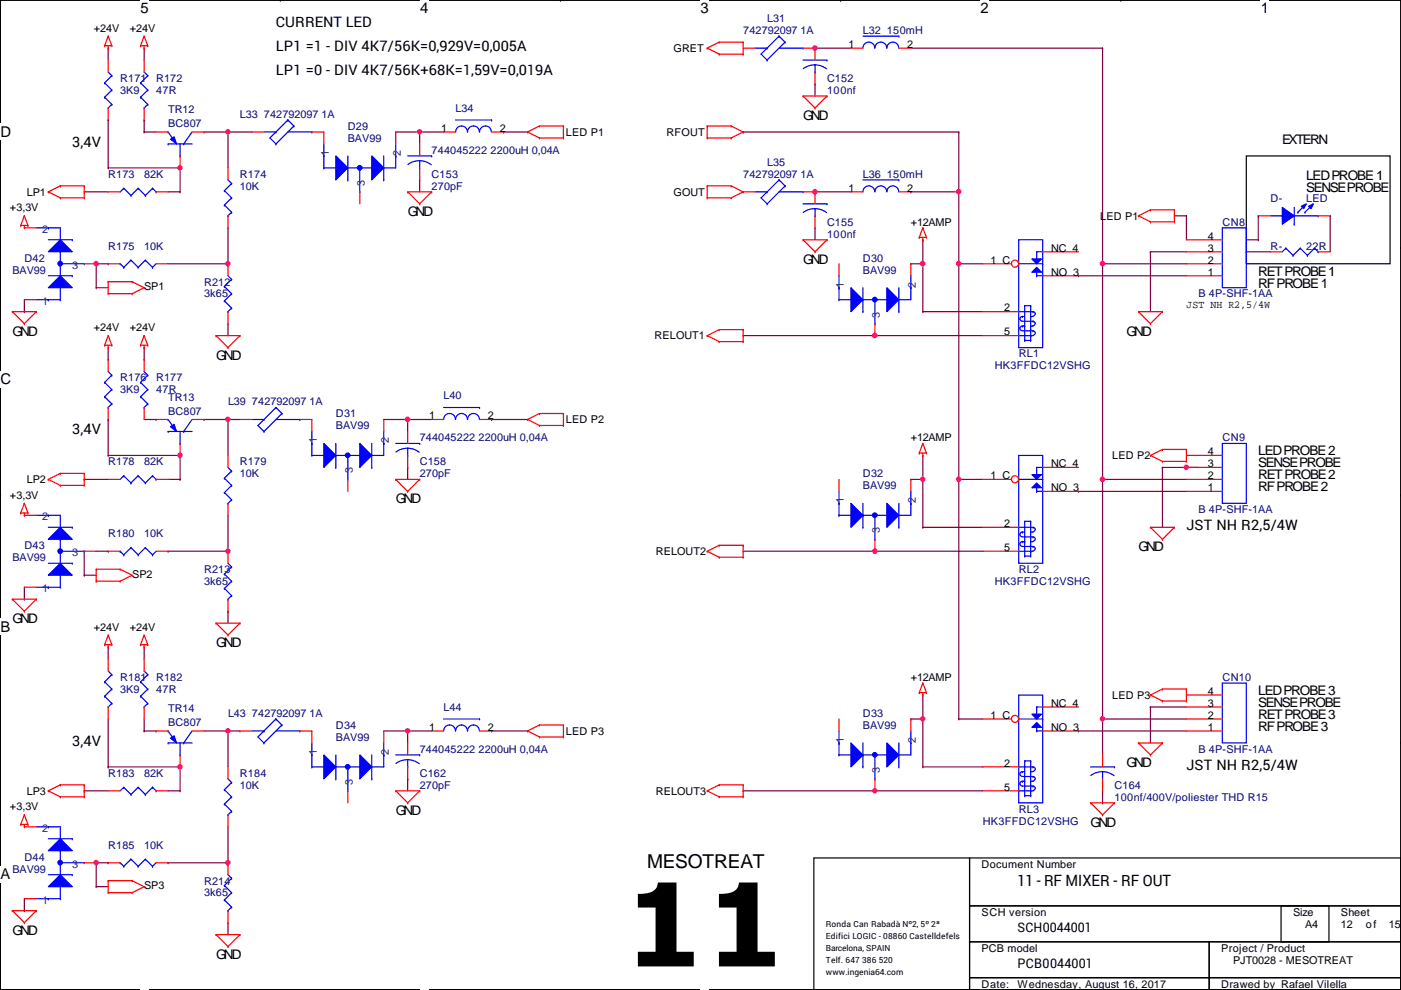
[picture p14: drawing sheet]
<svg xmlns="http://www.w3.org/2000/svg" width="297mm" height="210mm" viewBox="0 0 297 210" stroke-linecap="round" stroke-linejoin="round" font-family="sans-serif">
<defs><g id="words">
<text font-size="24.4" x="132.1" y="204.9">11</text>
<text font-size="4.1" x="137.2" y="184">MESOTREAT</text>
<text font-size="3.3" x="215.7" y="187.9">11 - RF MIXER - RF OUT</text>
<g font-size="3.1">
<text x="29.8" y="2.8">5</text>
<text x="89.1" y="2.8">4</text>
<text x="148.5" y="2.8">3</text>
<text x="207.9" y="2.8">2</text>
<text x="267.3" y="2.8">1</text>
<text x=".1" y="29">D</text>
<text x=".1" y="81.5">C</text>
<text x=".1" y="133.9">B</text>
<text x=".1" y="186.4">A</text>
</g>
<g font-size="3">
<text x="58.5" y="5.8">CURRENT LED</text>
<text x="58.5" y="10.8">LP1 =1 - DIV 4K7/56K=0,929V=0,005A</text>
<text x="58.5" y="15.9">LP1 =0 - DIV 4K7/56K+68K=1,59V=0,019A</text>
<text x="15.3" y="31.2">3,4V</text>
<text x="15.3" y="92.1">3,4V</text>
<text x="251.5" y="112.4">JST NH R2,5/4W</text>
<text x="15.3" y="158.2">3,4V</text>
<text x="251.5" y="163.2">JST NH R2,5/4W</text>
</g>
<g font-size="2.8">
<text x="170.3" y="25.4">GND</text>
<text x="271.9" y="30.5">EXTERN</text>
<text x="276.9" y="40.7">SENSE PROBE</text>
<text x="276.9" y="38.1">LED PROBE 1</text>
<text x="86.4" y="45.8">GND</text>
<text x="170.3" y="55.9">GND</text>
<text x="266.8" y="58.5">RET PROBE 1</text>
<text x="266.8" y="61">RF PROBE 1</text>
<text x="2.6" y="71.2">GND</text>
<text x="238.8" y="71.2">GND</text>
<text x="45.8" y="76.2">GND</text>
<text x="266.8" y="99.1">SENSE PROBE</text>
<text x="266.8" y="101.6">RET PROBE 2</text>
<text x="266.8" y="96.6">LED PROBE 2</text>
<text x="83.9" y="106.7">GND</text>
<text x="266.8" y="104.2">RF PROBE 2</text>
<text x="241.4" y="116.9">GND</text>
<text x="2.6" y="132.1">GND</text>
<text x="45.8" y="137.2">GND</text>
<text x="266.8" y="149.9">SENSE PROBE</text>
<text x="266.8" y="147.4">LED PROBE 3</text>
<text x="266.8" y="155">RF PROBE 3</text>
<text x="266.8" y="152.4">RET PROBE 3</text>
<text x="238.8" y="162.6">GND</text>
<text x="83.9" y="172.8">GND</text>
<text x="231.2" y="175.3">GND</text>
<text x="215.7" y="197.5">SCH0044001</text>
<text x="2.6" y="198.2">GND</text>
<text x="45.8" y="203.2">GND</text>
<text x="215.7" y="205.1">PCB0044001</text>
</g>
<g font-size="2.3" fill="#000080">
<text x="162.6" y="4.7">L31</text>
<text x="157.6" y="7.2">742792097 1A</text>
<text x="183" y="7.2">L32 150mH</text>
<text x="25.5" y="17.4">R171</text>
<text x="33.1" y="17.4">R172</text>
<text x="175.3" y="17.4">C152</text>
<text x="25.5" y="19.9">3K9</text>
<text x="33.1" y="19.9">47R</text>
<text x="35.6" y="24">TR12</text>
<text x="96.6" y="23.7">L34</text>
<text x="175.3" y="19.9">100nf</text>
<text x="35.6" y="27">BC807</text>
<text x="50.9" y="25">L33 742792097 1A</text>
<text x="73.7" y="27.5">D29</text>
<text x="73.7" y="30.1">BAV99</text>
<text x="91.5" y="32.6">744045222 2200uH 0,04A</text>
<text x="162.6" y="35.1">L35</text>
<text x="22.9" y="37.7">R173</text>
<text x="30.6" y="37.7">82K</text>
<text x="50.9" y="37.7">R174</text>
<text x="50.9" y="40.2">10K</text>
<text x="91.5" y="37.7">C153</text>
<text x="91.5" y="40.2">270pF</text>
<text x="157.6" y="37.7">742792097 1A</text>
<text x="183" y="37.7">L36 150mH</text>
<text x="175.3" y="47.8">C155</text>
<text x="259.2" y="47.8">CN8</text>
<text x="269.4" y="42.8">D-</text>
<text x="276.9" y="42.8">LED</text>
<text x="22.9" y="52.9">R175</text>
<text x="30.6" y="52.9">10K</text>
<text x="175.3" y="50.4">100nf</text>
<text x="269.4" y="52.9">R-</text>
<text x="276.9" y="52.9">22R</text>
<text x="2.6" y="58">BAV99</text>
<text x="5.2" y="55.5">D42</text>
<text x="183" y="55.5">D30</text>
<text x="183" y="58">BAV99</text>
<text x="43.3" y="60.5">R212</text>
<text x="43.3" y="63.1">3k65</text>
<text x="254.1" y="63.1">B 4P-SHF-1AA</text>
<text x="216" y="75.8">RL1</text>
<text x="25.5" y="80.9">R176</text>
<text x="25.5" y="83.4">3K9</text>
<text x="33.1" y="80.9">R177</text>
<text x="33.1" y="83.4">47R</text>
<text x="210.9" y="78.3">HK3FFDC12VSHG</text>
<text x="35.6" y="84.9">TR13</text>
<text x="35.6" y="88">BC807</text>
<text x="48.3" y="85.9">L39 742792097 1A</text>
<text x="71.2" y="88.5">D31</text>
<text x="94.1" y="84.7">L40</text>
<text x="71.2" y="91">BAV99</text>
<text x="89" y="93.6">744045222 2200uH 0,04A</text>
<text x="259.2" y="93.6">CN9</text>
<text x="22.9" y="98.6">R178</text>
<text x="30.6" y="98.6">82K</text>
<text x="50.9" y="98.6">R179</text>
<text x="50.9" y="101.2">10K</text>
<text x="89" y="98.6">C158</text>
<text x="89" y="101.2">270pF</text>
<text x="183" y="101.2">D32</text>
<text x="183" y="103.7">BAV99</text>
<text x="22.9" y="113.9">R180</text>
<text x="30.6" y="113.9">10K</text>
<text x="254.1" y="108.8">B 4P-SHF-1AA</text>
<text x="2.6" y="119">BAV99</text>
<text x="5.2" y="116.4">D43</text>
<text x="43.3" y="121.5">R213</text>
<text x="43.3" y="124">3k65</text>
<text x="210.9" y="124">HK3FFDC12VSHG</text>
<text x="216" y="121.5">RL2</text>
<text x="25.5" y="144.4">R181</text>
<text x="25.5" y="146.9">3K9</text>
<text x="33.1" y="144.4">R182</text>
<text x="33.1" y="146.9">47R</text>
<text x="259.2" y="144.4">CN10</text>
<text x="35.6" y="151">TR14</text>
<text x="35.6" y="154">BC807</text>
<text x="48.3" y="152">L43 742792097 1A</text>
<text x="71.2" y="154.5">D34</text>
<text x="94.1" y="150.7">L44</text>
<text x="183" y="152">D33</text>
<text x="183" y="154.5">BAV99</text>
<text x="71.2" y="157.1">BAV99</text>
<text x="89" y="159.6">744045222 2200uH 0,04A</text>
<text x="254.1" y="159.6">B 4P-SHF-1AA</text>
<text x="22.9" y="164.7">R183</text>
<text x="30.6" y="164.7">82K</text>
<text x="50.9" y="164.7">R184</text>
<text x="50.9" y="167.2">10K</text>
<text x="89" y="164.7">C162</text>
<text x="89" y="167.2">270pF</text>
<text x="236.3" y="167.2">C164</text>
<text x="216" y="172.3">RL3</text>
<text x="236.3" y="169.8">100nf/400V/poliester THD R15</text>
<text x="22.9" y="179.9">R185</text>
<text x="30.6" y="179.9">10K</text>
<text x="208.4" y="174.8">HK3FFDC12VSHG</text>
<text x="2.6" y="185">BAV99</text>
<text x="5.2" y="182.5">D44</text>
<text x="43.3" y="187.5">R214</text>
<text x="43.3" y="190.1">3k65</text>
</g>
<g font-size="2.3">
<text x="19.9" y="6.7">+24V</text>
<text x="27.5" y="6.7">+24V</text>
<text x="142.8" y="11">GRET</text>
<text x="179.9" y="10.2">1</text>
<text x="192.4" y="10.2">2</text>
<text x="93.6" y="27.9">1</text>
<text x="106" y="27.9">2</text>
<text x="120" y="28.8">LED P1</text>
<text x="141.3" y="28.8">RFOUT</text>
<text x="5.7" y="41.5">LP1</text>
<text x="142.8" y="41.5">GOUT</text>
<text x="179.9" y="40.6">1</text>
<text x="192.4" y="40.6">2</text>
<text x="2.1" y="44.8">+3,3V</text>
<text x="193.1" y="47.8">+12AMP</text>
<text x="233.3" y="46.6">LED P1</text>
<text x="222.8" y="53.3">NC 4</text>
<text x="256.1" y="53.3">3</text>
<text x="256.1" y="50.8">4</text>
<text x="210" y="55.9">1 C</text>
<text x="222.8" y="58.4">NO 3</text>
<text x="256.1" y="58.4">1</text>
<text x="256.1" y="55.9">2</text>
<text x="30.6" y="61.6">SP1</text>
<text x="251.5" y="65.4">JST NH R2,5/4W</text>
<text x="19.9" y="70.2">+24V</text>
<text x="27.5" y="70.2">+24V</text>
<text x="138.8" y="72">RELOUT1</text>
<text x="212.9" y="66">2</text>
<text x="212.9" y="71.1">5</text>
<text x="91" y="88.9">1</text>
<text x="103.5" y="88.9">2</text>
<text x="120" y="89.7">LED P2</text>
<text x="193.1" y="93.6">+12AMP</text>
<text x="210" y="101.6">1 C</text>
<text x="222.8" y="99.1">NC 4</text>
<text x="235.8" y="97.4">LED P2</text>
<text x="256.1" y="101.6">2</text>
<text x="256.1" y="99.1">3</text>
<text x="256.1" y="96.5">4</text>
<text x="2.1" y="105.7">+3,3V</text>
<text x="5.7" y="102.4">LP2</text>
<text x="222.8" y="104.1">NO 3</text>
<text x="256.1" y="104.1">1</text>
<text x="212.9" y="111.8">2</text>
<text x="139" y="117.7">RELOUT2</text>
<text x="212.9" y="116.8">5</text>
<text x="28" y="122.5">SP2</text>
<text x="19.9" y="133.7">+24V</text>
<text x="27.5" y="133.7">+24V</text>
<text x="193.1" y="144.4">+12AMP</text>
<text x="222.8" y="149.9">NC 4</text>
<text x="235.8" y="148.2">LED P3</text>
<text x="256.1" y="149.9">3</text>
<text x="256.1" y="147.3">4</text>
<text x="91" y="154.9">1</text>
<text x="103.5" y="154.9">2</text>
<text x="120" y="155.8">LED P3</text>
<text x="210" y="152.4">1 C</text>
<text x="222.8" y="154.9">NO 3</text>
<text x="256.1" y="154.9">1</text>
<text x="256.1" y="152.4">2</text>
<text x="212.9" y="162.6">2</text>
<text x="212.9" y="167.6">5</text>
<text x="2.1" y="171.8">+3,3V</text>
<text x="5.7" y="168.5">LP3</text>
<text x="139" y="168.5">RELOUT3</text>
<text x="208.1" y="184">Document Number</text>
<text x="30.6" y="188.6">SP3</text>
<text x="208.1" y="194.1">SCH version</text>
<text x="274.1" y="194.1">Size</text>
<text x="276.7" y="196.7">A4</text>
<text x="284.3" y="194.1">Sheet</text>
<text x="284.3" y="196.7">12</text>
<text x="289.6" y="196.7">of</text>
<text x="294.5" y="196.7">15</text>
<text x="208.1" y="201.8">PCB model</text>
<text x="258.9" y="201.8">Project / Product</text>
<text x="208.1" y="209.4">Date:</text>
<text x="215.7" y="209.4">Wednesday, August 16, 2017</text>
<text x="258.9" y="209.4">Drawed by Rafael Vilella</text>
<text x="261.4" y="204.3">PJT0028 - MESOTREAT</text>
</g>
<g font-size="2.3" fill="#004080">
<text x="69.7" y="33.1" transform="rotate(-90 69.7 33.1)">1</text>
<text x="85" y="33.1" transform="rotate(-90 85 33.1)">2</text>
<text x="77.3" y="39.4" transform="rotate(-90 77.3 39.4)">3</text>
<text x="9" y="49.4">2</text>
<text x="15.3" y="57">3</text>
<text x="9" y="64.6">1</text>
<text x="178.9" y="61" transform="rotate(-90 178.9 61)">1</text>
<text x="194.2" y="61" transform="rotate(-90 194.2 61)">2</text>
<text x="186.6" y="67.4" transform="rotate(-90 186.6 67.4)">3</text>
<text x="67.2" y="94" transform="rotate(-90 67.2 94)">1</text>
<text x="82.4" y="94" transform="rotate(-90 82.4 94)">2</text>
<text x="74.8" y="100.4" transform="rotate(-90 74.8 100.4)">3</text>
<text x="178.9" y="106.7" transform="rotate(-90 178.9 106.7)">1</text>
<text x="194.2" y="106.7" transform="rotate(-90 194.2 106.7)">2</text>
<text x="9" y="110.3">2</text>
<text x="186.6" y="113.1" transform="rotate(-90 186.6 113.1)">3</text>
<text x="15.3" y="117.9">3</text>
<text x="9" y="125.6">1</text>
<text x="67.2" y="160.1" transform="rotate(-90 67.2 160.1)">1</text>
<text x="82.4" y="160.1" transform="rotate(-90 82.4 160.1)">2</text>
<text x="178.9" y="157.5" transform="rotate(-90 178.9 157.5)">1</text>
<text x="194.2" y="157.5" transform="rotate(-90 194.2 157.5)">2</text>
<text x="74.8" y="166.4" transform="rotate(-90 74.8 166.4)">3</text>
<text x="186.6" y="163.9" transform="rotate(-90 186.6 163.9)">3</text>
<text x="9" y="176.4">2</text>
<text x="15.3" y="184">3</text>
<text x="9" y="191.6">1</text>
</g>
<g font-size="1.8">
<text x="175.1" y="196.5">Ronda Can Rabadà Nº2, 5º 2ª</text>
<text x="175.1" y="199">Edifici LOGIC - 08860 Castelldefels</text>
<text x="175.1" y="201.5">Barcelona, SPAIN</text>
<text x="175.1" y="206.6">www.ingenia64.com</text>
<text x="175.1" y="204.1">Telf. 647 386 520</text>
</g>
</g></defs>
<path d="M.1 0h296.9v209.8h-296.9z" fill="none" stroke="#000" stroke-width=".25"/>
<g fill="#fff">
<path d="M29.8 0h1.7v3.5h-1.7z"/>
<path d="M29.8 209.8l1.7 .1z"/>
</g>
<path d="M59.4 0h.1M59.4 209.8h.1" fill="none" stroke="#000" stroke-width=".25"/>
<g fill="#fff">
<path d="M89.1 0h1.7v3.5h-1.7z"/>
<path d="M89.1 209.8l1.7 .1z"/>
</g>
<path d="M118.8 0h.1M118.8 209.8h.1" fill="none" stroke="#000" stroke-width=".25"/>
<g fill="#fff">
<path d="M148.5 0h1.7v3.5h-1.7z"/>
<path d="M148.5 209.8l1.7 .1z"/>
</g>
<path d="M178.2 0h.1M178.2 209.8h.1" fill="none" stroke="#000" stroke-width=".25"/>
<g fill="#fff">
<path d="M207.9 0h1.7v3.5h-1.7z"/>
<path d="M207.9 209.8l1.7 .1z"/>
</g>
<path d="M237.6 0h.1M237.6 209.8h.1" fill="none" stroke="#000" stroke-width=".25"/>
<g fill="#fff">
<path d="M267.3 0h1.7v3.5h-1.7z"/>
<path d="M267.3 209.8l1.7 .1z"/>
<path d="M.1 26.2h2.2v3.5h-2.2z"/>
<path d="M297 26.2l.1 3.5z"/>
<path d="M.1 78.7h2.2v3.5h-2.2z"/>
<path d="M297 78.7l.1 3.5z"/>
</g>
<path d="M.1 52.5h.1M297 52.5h.1" fill="none" stroke="#000" stroke-width=".25"/>
<g fill="#fff">
<path d="M.1 131.1h2.1v3.5h-2.1z"/>
<path d="M297 131.1l.1 3.5z"/>
</g>
<path d="M.1 104.9h.1M297 104.9h.1" fill="none" stroke="#000" stroke-width=".25"/>
<path d="M.1 104.9h.1M297 104.9h.1" fill="none" stroke="#000" stroke-width=".21"/>
<g fill="#fff">
<path d="M.1 183.6h2.1v3.5h-2.1z"/>
<path d="M297 183.6l.1 3.5z"/>
</g>
<path d="M264.2 33.1h30.5v22.8h-30.5zM.1 157.4h.1M297 157.4h.1M172.5 181.9h33.1v27.9h-33.1zM205.6 181.9h91.4v10.2h-91.4zM205.6 192.1h91.4v7.6h-91.4zM205.6 199.7h50.8v7.6h-50.8zM256.4 199.7h40.6v7.6h-40.6zM271.6 192.1h10.2v7.6h-10.2zM205.6 207.3h50.8v2.5h-50.8zM256.4 207.3h40.6v2.5h-40.6z" fill="none" stroke="#000" stroke-width=".25"/>
<g fill="none" stroke="#800040" stroke-width=".25">
<path d="M22.9 10.2h.1M22.9 10.2v2.5M30.6 10.2h.1M30.6 10.2v2.5M172.8 17.8h.1M172.8 10.2h.1M172.8 17.8v2.6M172.8 10.2h7.6M193.1 10.2h40.7M233.8 10.2h.1M233.8 10.2v149.9M22.9 35.6h.1"/>
<path d="M22.9 25.4h.1M22.9 25.4v10.2M22.9 35.6h15.3M30.6 25.4h.1M30.6 28h.1M30.6 28h2.5M30.6 25.4v2.6M38.2 35.6h.1M38.2 35.6v5.1M43.3 28h.1M43.3 28h10.1M48.3 28h.1"/>
<path d="M48.3 28v7.6M83.9 28h.1M83.9 28h10.2M89 38.1h.1M89 28h.1M89 28v2.5M89 38.1v2.6M106.8 28h.1M106.8 28h5M157.6 28h.1M157.6 28h45.7M203.3 28h.1"/>
<path d="M203.3 28v124.4M17.9 40.7h.1M17.9 40.7h5M20.4 55.9h.1M20.4 55.9h2.5M20.4 55.9v5.1M22.9 55.9h.1M35.6 55.9h12.7M35.6 40.7h2.6M38.2 40.7h.1M48.3 48.3h.1M48.3 55.9h.1"/>
<path d="M48.3 48.3v7.6M172.8 40.7h.1M172.8 48.3h.1M172.8 40.7h7.6M172.8 48.3v2.5M193.1 40.7h.1M193.1 55.9h.1M193.1 55.9h2.6M193.1 40.7h10.2M195.7 55.9h.1M195.7 50.8h.1M195.7 50.8v15.3"/>
<path d="M203.3 55.9h.1M203.3 40.7h.1M203.3 55.9h5.1M228.7 58.5h.1M228.7 58.5h22.8M233.8 55.9h.1M233.8 55.9h17.7M243.9 53.4h.1M243.9 53.4h7.6M243.9 53.4v12.7M249 45.8h.1M249 45.8h2.5"/>
<path d="M251.5 45.8h.1M251.5 45.8v5M264.2 53.4h.1M264.2 50.8h2.6M264.2 53.4h5.1M266.8 50.8h.1M266.8 45.8h.1M266.8 45.8v5M282 45.8h.1M282 45.8v7.6M5.2 66.1h.1M5.2 63.5v2.6"/>
<path d="M20.4 61h.1M20.4 61h2.5M22.9 76.2h.1M22.9 73.7v2.5M30.6 76.2h.1M30.6 73.7v2.5M48.3 68.6h.1M48.3 68.6v2.6M157.6 71.2h.1M157.6 71.2h50.8M185.5 71.2h.1M195.7 66.1h.1"/>
<path d="M195.7 66.1h12.7M22.9 96.6h.1M22.9 88.9h.1M22.9 88.9v7.7M22.9 96.6h15.3M30.6 88.9h2.5M33.1 88.9h.1M38.2 96.6h.1M38.2 96.6v5M43.3 88.9h.1M43.3 88.9h7.6M48.3 88.9h.1"/>
<path d="M48.3 88.9v7.7M81.4 88.9h10.1M86.4 99.1h.1M86.4 88.9h.1M86.4 88.9v2.6M86.4 99.1v2.5M104.2 88.9h.1M104.2 88.9h7.6M195.7 96.6h.1M195.7 96.6v15.2M246.5 99.1h.1M246.5 99.1v12.7"/>
<path d="M246.5 99.1h7.6M251.5 99.1h.1M17.9 101.6h.1M17.9 116.9h.1M17.9 101.6h5M17.9 116.9v5.1M20.4 116.9h2.5M22.9 116.9h.1M35.6 116.9h.1M35.6 101.6h2.6M35.6 116.9h12.7M38.2 101.6h.1"/>
<path d="M48.3 116.9h.1M48.3 109.3v7.6M157.6 116.9h.1M157.6 116.9h50.8M185.5 116.9h.1M193.1 101.6h.1M193.1 101.6h2.6M195.7 101.6h.1M195.7 111.8h.1M195.7 111.8h12.7M203.3 101.6h.1M203.3 101.6h5.1"/>
<path d="M228.7 104.2h.1M228.7 104.2h22.8M233.8 101.6h.1M233.8 101.6h17.7M5.2 127h.1M5.2 124.5v2.5M17.9 122h.1M17.9 122h2.5M22.9 137.2h.1M22.9 137.2v2.5M30.6 137.2h.1M30.6 137.2v2.5"/>
<path d="M48.3 129.6h.1M48.3 129.6v2.5M22.9 152.4v10.2M30.6 155h.1M30.6 155h2.5M30.6 152.4v2.6M33.1 155h.1M43.3 155h7.6M48.3 155h.1M48.3 155v7.6M50.9 155h.1M81.4 155h10.1"/>
<path d="M86.4 155h.1M86.4 155v2.5M104.2 155h.1M104.2 155h7.6M193.1 152.4h.1M193.1 152.4h2.6M195.7 147.4h.1M195.7 152.4h.1M195.7 147.4v15.2M203.3 152.4h.1M203.3 152.4h5.1M228.7 155h.1"/>
<path d="M228.7 155h22.8M233.8 152.4h.1M233.8 152.4h17.7M243.9 149.9h.1M243.9 149.9v7.6M243.9 149.9h7.6M17.9 167.7h.1M17.9 167.7h5M22.9 162.6h.1M22.9 162.6h15.3M35.6 167.7h2.6M38.2 162.6h.1"/>
<path d="M38.2 167.7h.1M38.2 162.6v5.1M48.3 175.3v7.6M86.4 165.1h.1M86.4 165.1v2.6M157.6 167.7h.1M157.6 167.7h50.8M185.5 167.7h.1M195.7 162.6h.1M195.7 162.6h12.7M233.8 170.2h.1M233.8 167.7v2.5"/>
<path d="M5.2 193.1h.1M5.2 190.5v2.6M20.4 188h.1M20.4 182.9h.1M20.4 182.9h2.5M20.4 182.9v5.1M20.4 188h2.5M22.9 182.9h.1M35.6 182.9h.1M35.6 182.9h12.7M48.3 182.9h.1M48.3 195.6h.1"/>
<path d="M48.3 195.6v2.6"/>
</g>
<g fill="none" stroke="#f00" stroke-width=".25">
<path d="M22.2 9.7h.1M22.2 9.7h1.5M22.9 10.2h.1M22.9 7.7h.1M22.9 9.7v.5M22.9 7.7l-.7 2M22.9 7.7l.8 2M23.7 9.7h.1M29.8 9.7h.1M29.8 9.7h1.5M30.6 10.2h.1M30.6 7.7h.1"/>
<path d="M30.6 9.7v.5M30.6 7.7l-.8 2M30.6 7.7l.7 2M31.3 9.7h.1M149.9 10.2h.1M149.9 10.2l2.6 1.3M152.5 8.9h.1M152.5 11.5h.1M152.5 8.9l-2.6 1.3M152.5 8.9h5.1M152.5 11.5h5.1M157.6 8.9h.1"/>
<path d="M157.6 11.5h.1M157.6 8.9v2.6M12.8 39.4h.1M12.8 39.4h5.1M12.8 39.4l-2.6 1.3M17.9 39.4h.1M17.9 39.4v2.6M111.8 28h.1M111.8 28l2.6 1.3M114.4 26.7h.1M114.4 29.3h.1M114.4 26.7h5.1"/>
<path d="M114.4 29.3h5.1M114.4 26.7l-2.6 1.3M119.5 26.7h.1M119.5 29.3h.1M119.5 26.7v2.6M149.9 26.7h.1M149.9 29.3h.1M149.9 39.4h.1M149.9 26.7h5.1M149.9 26.7v2.6M149.9 39.4v2.6M149.9 29.3h5.1"/>
<path d="M149.9 39.4h5.1M155 26.7h.1M155 29.3h.1M155 39.4h.1M155 26.7l2.6 1.3M155 39.4l2.6 1.3M157.6 28h.1M157.6 28l-2.6 1.3M170.3 20.4h.1M170.3 20.4h5M170.3 20.4l2.5 2.5M172.8 22.9h.1"/>
<path d="M175.3 20.4h.1M175.3 20.4l-2.5 2.5M4.4 47.8h.1M4.4 47.8h1.5M5.2 48.3h.1M5.2 45.8h.1M5.2 47.8v.5M5.2 45.8l-.8 2M5.2 45.8l.7 2M5.9 47.8h.1M10.2 40.7h.1M10.2 40.7l2.6 1.3"/>
<path d="M12.8 42h.1M12.8 42h5.1M17.9 42h.1M22.9 59.7h.1M22.9 59.7v2.6M22.9 59.7h5.1M28 59.7h.1M28 59.7l2.6 1.3M86.4 40.7h.1M86.4 40.7h5.1M86.4 40.7l2.6 2.5M89 43.2h.1"/>
<path d="M91.5 40.7h.1M91.5 40.7l-2.5 2.5M149.9 42h.1M149.9 42h5.1M155 42h.1M157.6 40.7h.1M157.6 40.7l-2.6 1.3M170.3 50.8h.1M170.3 50.8h5M170.3 50.8l2.5 2.6M172.8 53.4h.1M175.3 50.8h.1"/>
<path d="M175.3 50.8l-2.5 2.6M194.9 50.3h.1M194.9 50.3h1.5M195.7 50.8h.1M195.7 48.3h.1M195.7 50.3v.5M195.7 48.3l-.8 2M195.7 48.3l.7 2M196.4 50.3h.1M241.4 45.8h.1M241.4 45.8l2.5 1.2M243.9 44.5h.1"/>
<path d="M243.9 47h.1M243.9 44.5h5.1M243.9 44.5l-2.5 1.3M243.9 47h5.1M249 47h.1M249 44.5h.1M249 44.5v2.5M2.6 66.1h.1M2.6 66.1h5.1M2.6 66.1l2.6 2.5M5.2 68.6h.1M7.7 66.1h.1"/>
<path d="M7.7 66.1l-2.5 2.5M22.2 73.2h.1M22.2 73.2h1.5M22.9 62.3h.1M22.9 73.7h.1M22.9 71.2h.1M22.9 62.3h5.1M22.9 73.2v.5M22.9 71.2l-.7 2M22.9 71.2l.8 2M23.7 73.2h.1M28 62.3h.1"/>
<path d="M29.8 73.2h.1M29.8 73.2h1.5M30.6 61h.1M30.6 73.7h.1M30.6 71.2h.1M30.6 61l-2.6 1.3M30.6 73.2v.5M30.6 71.2l-.8 2M30.6 71.2l.7 2M31.3 73.2h.1M45.8 71.2h.1M45.8 71.2h5.1"/>
<path d="M45.8 71.2l2.5 2.5M48.3 73.7h.1M50.9 71.2h.1M50.9 71.2l-2.6 2.5M149.9 71.2h.1M149.9 71.2l2.6 1.2M152.5 69.9h.1M152.5 72.4h.1M152.5 69.9l-2.6 1.3M152.5 69.9h5.1M152.5 72.4h5.1M157.6 69.9h.1"/>
<path d="M157.6 72.4h.1M157.6 69.9v2.5M241.4 66.1h.1M241.4 66.1h5.1M241.4 66.1l2.5 2.5M243.9 68.6h.1M246.5 66.1h.1M246.5 66.1l-2.6 2.5M111.8 88.9h.1M111.8 88.9l2.6 1.3M114.4 87.7h.1M114.4 90.2h.1"/>
<path d="M114.4 87.7l-2.6 1.2M114.4 87.7h5.1M114.4 90.2h5.1M119.5 87.7h.1M119.5 90.2h.1M119.5 87.7v2.5M194.9 96.1h.1M194.9 96.1h1.5M195.7 96.6h.1M195.7 94h.1M195.7 96.1v.5M195.7 94l-.8 2.1"/>
<path d="M195.7 94l.7 2.1M196.4 96.1h.1M243.9 96.6h.1M243.9 96.6l2.6 1.2M246.5 95.3h.1M246.5 97.8h.1M246.5 95.3h5M246.5 95.3l-2.6 1.3M246.5 97.8h5M251.5 97.8h.1M251.5 95.3h.1M251.5 95.3v2.5"/>
<path d="M4.4 108.8h.1M4.4 108.8h1.5M5.2 109.3h.1M5.2 106.7h.1M5.2 108.8v.5M5.2 106.7l-.8 2.1M5.2 106.7l.7 2.1M5.9 108.8h.1M10.2 101.6h.1M10.2 101.6l2.6 1.3M12.8 100.4h.1M12.8 102.9h.1"/>
<path d="M12.8 100.4l-2.6 1.2M12.8 100.4h5.1M12.8 102.9h5.1M17.9 100.4h.1M17.9 102.9h.1M17.9 100.4v2.5M83.9 101.6h.1M83.9 101.6h5.1M83.9 101.6l2.5 2.6M86.4 104.2h.1M89 101.6h.1M89 101.6l-2.6 2.6"/>
<path d="M149.9 116.9h.1M149.9 116.9l2.6 1.3M152.5 115.6h.1M152.5 118.2h.1M152.5 115.6l-2.6 1.3M152.5 115.6h5.1M152.5 118.2h5.1M157.6 115.6h.1M157.6 118.2h.1M157.6 115.6v2.6M243.9 111.8h.1M243.9 111.8h5.1"/>
<path d="M243.9 111.8l2.6 2.5M246.5 114.3h.1M249 111.8h.1M249 111.8l-2.5 2.5M2.6 127h.1M2.6 127h5.1M2.6 127l2.6 2.6M5.2 129.6h.1M7.7 127h.1M7.7 127l-2.5 2.6M20.4 123.2h.1M20.4 120.7h.1"/>
<path d="M20.4 123.2h5.1M20.4 120.7v2.5M20.4 120.7h5.1M22.2 136.7h.1M22.2 136.7h1.5M22.9 137.2h.1M22.9 134.7h.1M22.9 136.7v.5M22.9 134.7l-.7 2M22.9 134.7l.8 2M23.7 136.7h.1M25.5 123.2h.1"/>
<path d="M25.5 120.7h.1M25.5 120.7l2.5 1.3M28 122h.1M28 122l-2.5 1.2M29.8 136.7h.1M29.8 136.7h1.5M30.6 137.2h.1M30.6 134.7h.1M30.6 136.7v.5M30.6 134.7l-.8 2M30.6 134.7l.7 2M31.3 136.7h.1"/>
<path d="M45.8 132.1h.1M45.8 132.1h5.1M45.8 132.1l2.5 2.6M48.3 134.7h.1M50.9 132.1h.1M50.9 132.1l-2.6 2.6M111.8 155h.1M111.8 155l2.6 1.3M114.4 153.7h.1M114.4 156.3h.1M114.4 153.7l-2.6 1.3M114.4 153.7h5.1"/>
<path d="M114.4 156.3h5.1M119.5 153.7h.1M119.5 156.3h.1M119.5 153.7v2.6M194.9 146.9h.1M194.9 146.9h1.5M195.7 147.4h.1M195.7 144.8h.1M195.7 146.9v.5M195.7 144.8l-.8 2.1M195.7 144.8l.7 2.1M196.4 146.9h.1"/>
<path d="M241.4 157.5h.1M241.4 157.5h5.1M241.4 157.5l2.5 2.6M243.9 147.4h.1M243.9 147.4l2.6 1.2M246.5 146.1h.1M246.5 148.6h.1M246.5 157.5h.1M246.5 146.1h5M246.5 146.1l-2.6 1.3M246.5 148.6h5M246.5 157.5l-2.6 2.6"/>
<path d="M251.5 148.6h.1M251.5 146.1h.1M251.5 146.1v2.5M4.4 174.8h.1M4.4 174.8h1.5M5.2 175.3h.1M5.2 172.8h.1M5.2 174.8v.5M5.2 172.8l-.8 2M5.2 172.8l.7 2M5.9 174.8h.1M10.2 167.7h.1"/>
<path d="M10.2 167.7l2.6 1.3M12.8 166.4h.1M12.8 169h.1M12.8 166.4l-2.6 1.3M12.8 166.4h5.1M12.8 169h5.1M17.9 166.4h.1M17.9 169h.1M17.9 166.4v2.6M22.9 167.7h2.6M33.1 167.7h2.5M83.9 167.7h.1"/>
<path d="M83.9 167.7h5.1M83.9 167.7l2.5 2.5M86.4 170.2h.1M89 167.7h.1M89 167.7l-2.6 2.5M149.9 167.7h.1M149.9 167.7l2.6 1.3M152.5 166.4h.1M152.5 169h.1M152.5 166.4h5.1M152.5 169h5.1M152.5 166.4l-2.6 1.3"/>
<path d="M157.6 166.4h.1M157.6 169h.1M157.6 166.4v2.6M231.2 170.2h.1M231.2 170.2h5.1M231.2 170.2l2.6 2.6M233.8 172.8h.1M236.3 170.2h.1M236.3 170.2l-2.5 2.6M243.9 160.1h.1M2.6 193.1h.1M2.6 193.1h5.1"/>
<path d="M2.6 193.1l2.6 2.5M5.2 195.6h.1M7.7 193.1h.1M7.7 193.1l-2.5 2.5M22.9 189.3h.1M22.9 186.7h.1M22.9 186.7v2.6M22.9 189.3h5.1M22.9 186.7h5.1M28 189.3h.1M28 186.7h.1M28 186.7l2.6 1.3"/>
<path d="M30.6 188h.1M30.6 188l-2.6 1.3M45.8 198.2h.1M45.8 198.2h5.1M45.8 198.2l2.5 2.5M50.9 198.2h.1M50.9 198.2l-2.6 2.5M48.3 200.7h.1"/>
</g>
<g fill="none" stroke="#00f" stroke-width=".25">
<path d="M35.6 28h.1M35.6 30.5h.1M35.6 28l1.8 2.5M35.6 30.5h5.1M38.2 33.1h.1M38.2 30.5v2.6M38.9 30.5h.1M40.7 28l-1.8 2.5M26.2 166.9h.1M26.2 166.9l-.7 .8M26.2 166.9l1.6 1.5M27.8 168.4h.1"/>
<path d="M29.3 166.9h.1M29.3 166.9l-1.5 1.5M29.3 166.9l1.5 1.5M30.8 168.4h.1M32.3 166.9h.1M32.3 166.9l-1.5 1.5M32.3 166.9l.8 .8M33.1 167.7h.1"/>
</g>
<path d="M36.1 29.5l.8-.5 .5 1.5z" fill="#00f"/>
<g fill="none" stroke="#00f" stroke-width=".25">
<path d="M36.1 29.5l.8-.5 .5 1.5zM22.9 78.8l.8 .7M23.7 79.5h.1M23.7 79.5l-1.5 1.6M22.2 81.1h.1M22.2 84.1h.1M22.2 81.1l1.5 1.5M22.2 84.1l1.5 1.5M22.9 86.4h.1M23.7 82.6h.1M23.7 85.6h.1M23.7 82.6l-1.5 1.5"/>
<path d="M23.7 85.6l-.8 .8"/>
</g>
<path d="M33.1 28h2.5M38.2 33.1v2.5M40.7 28h2.6M22.9 76.2v2.6M22.9 86.4v2.5" fill="none" stroke="#f00" stroke-width=".25"/>
<path d="M218.8 154.2l1-1 1 1z" fill="#00f"/>
<path d="M218.8 154.2l1-1 1 1z" fill="none" stroke="#00f" stroke-width=".25"/>
<path d="M218.8 151.4h2l-1 1z" fill="#00f"/>
<g fill="none" stroke="#00f" stroke-width=".25">
<path d="M216 147.4h5.1v22.8h-5.1zM216 152.4h5.1M218.8 151.4h2l-1 1zM219.8 149.9h.1M219.8 155h.1M219.8 149.9v1.5M219.8 154.2v.8M219.8 149.9h1.3M219.8 155h1.3M221.1 152.4h.1M221.1 149.9h.1M221.1 155h.1"/>
<path d="M216 162.6h3M216 167.7h3M216.7 163.6h.1M216.7 163.6a.49 .49 0 0 0-.5 .5 .49 .49 0 0 0 .5 .5M216.7 165.7h.1M216.7 165.7a.49 .49 0 0 0-.5 .4 .49 .49 0 0 0 .5 .5M216.7 163.6h.6M216.7 164.6h2.3M216.7 165.7h.6M216.7 166.7h2.3M217.3 168.7h.1M217.3 161.3h.1"/>
<path d="M217.3 165.7h.1M217.3 161.3v7.4M217.3 161.3h1.2M217.3 168.7h1.2M218.5 166.4h.1M218.5 161.3h.1M218.5 163.6h.1M218.5 165.7h.1M218.5 167.7h.1M218.5 168.7h.1M218.5 161.3v7.4M218.5 163.6h.5"/>
<path d="M218.5 165.7h.5M219 162.6h.1M219 164.6h.1M219 162.6a.49 .49 0 0 1 .5 .5 .49 .49 0 0 1-.5 .5M219 164.6a.49 .49 0 0 1 .5 .5 .49 .49 0 0 1-.5 .5M219 166.7h.1M219 166.7a.49 .49 0 0 1 .5 .5 .49 .49 0 0 1-.5 .4"/>
</g>
<circle cx="215.2" cy="152.4" r=".75" fill="#fff"/>
<g fill="none" stroke="#f00" stroke-width=".25">
<path d="M22.9 12.7v2.6M22.9 22.9v2.5M89 30.5v2.6M89 35.6v2.5M22.9 40.7h2.6M33.1 40.7h2.5M208.4 152.4h6.1M221.1 149.9h7.6M221.1 155h7.6M208.4 162.6h7.6M208.4 167.7h7.6M48.3 182.9v2.6"/>
<path d="M48.3 193.1v2.5"/>
<circle cx="215.2" cy="152.4" r=".75"/>
</g>
<g fill="none" stroke="#00f" stroke-width=".25">
<path d="M22.2 17.6h.1M22.2 17.6l1.5 1.5M22.9 15.3l.8 .7M23.7 16h.1M23.7 19.1h.1M23.7 16l-1.5 1.6M23.7 19.1l-1.5 1.5M22.2 20.6h.1M22.2 20.6l1.5 1.5M22.9 22.9h.1M23.7 22.1h.1M23.7 22.1l-.8 .8"/>
<path d="M26.2 39.9h.1M26.2 39.9l-.7 .8M26.2 39.9l1.6 1.5M29.3 39.9h.1M29.3 39.9l-1.5 1.5M29.3 39.9l1.5 1.5M32.3 39.9h.1M32.3 39.9l-1.5 1.5M32.3 39.9l.8 .8M86.4 33.1h5.1M89 35.6h.1M89 34.1l1 .1 1.4 .7"/>
<path d="M89 34.1l-1.6 .3-.9 .5M89 34.1v1.5M91.5 33.1h.1M27.8 41.4h.1M30.8 41.4h.1M33.1 40.7h.1M47.6 187.7h.1M47.6 190.8h.1M47.6 187.7l1.5 1.6M47.6 190.8l1.5 1.5M48.3 193.1h.1M48.3 185.5l.8 .7"/>
<path d="M49.1 186.2h.1M49.1 189.3h.1M49.1 192.3h.1M49.1 186.2l-1.5 1.5M49.1 189.3l-1.5 1.5M49.1 192.3l-.8 .8"/>
</g>
<path d="M68.7 94l2.5 2.6-2.5 2.5z" fill="#00f"/>
<path d="M66.1 94h.1M66.1 94v2.6M68.7 94l2.5 2.6-2.5 2.5zM71.2 96.6h.1M71.2 99.1h.1M71.2 96.6h7.6M71.2 94v5.1M73.7 96.6h.1M76.3 96.6h.1" fill="none" stroke="#00f" stroke-width=".25"/>
<path d="M76.3 94l2.5 2.6-2.5 2.5z" fill="#00f"/>
<path d="M76.3 94l2.5 2.6-2.5 2.5zM78.8 99.1h.1M78.8 94v5.1" fill="none" stroke="#00f" stroke-width=".25"/>
<circle cx="73.7" cy="96.5" r=".49" fill="#00f"/>
<g fill="none" stroke="#00f" stroke-width=".25">
<path d="M66.1 96.6h.1M66.1 94h.1M66.1 96.6h2.6M66.1 91.5v2.5M73.7 96.6v5M81.4 94h.1M81.4 91.5v5.1h-2.6M83.9 94h5.1M86.4 96.6h.1M86.4 95l1.1 .2 1.4 .7M86.4 95l-1.5 .3-1 .5M86.4 95v1.6"/>
<path d="M89 94h.1M73.7 101.6h.1M22.2 144.6h.1M22.2 147.6h.1M22.2 144.6l1.5 1.5M22.2 147.6l1.5 1.5M22.9 149.9h.1M22.9 142.3l.8 .7M23.7 143h.1M23.7 146.1h.1M23.7 149.1h.1M23.7 143l-1.5 1.6"/>
<path d="M23.7 146.1l-1.5 1.5M23.7 149.1l-.8 .8M47.6 167.4h.1M47.6 170.5h.1M47.6 167.4l1.5 1.6M47.6 170.5l1.5 1.5M48.3 172.8h.1M48.3 165.1l.8 .8M49.1 165.9h.1M49.1 169h.1M49.1 172h.1M49.1 165.9l-1.5 1.5"/>
<path d="M49.1 169l-1.5 1.5M49.1 172l-.8 .8"/>
<circle cx="73.7" cy="96.5" r=".49"/>
</g>
<path d="M66.1 88.9v2.6M81.4 88.9v2.6M86.4 91.5v2.5M86.4 96.6v2.5M73.7 101.6v2.6M22.9 139.7v2.6M22.9 149.9v2.5M48.3 162.6v2.5M48.3 172.8v2.5" fill="none" stroke="#f00" stroke-width=".25"/>
<path d="M219.8 102.4l1 1h-2z" fill="#00f"/>
<path d="M219.8 102.4l1 1h-2z" fill="none" stroke="#00f" stroke-width=".25"/>
<path d="M218.8 100.6h2l-1 1z" fill="#00f"/>
<g fill="none" stroke="#00f" stroke-width=".25">
<path d="M216 96.6h5.1v22.8h-5.1zM219.8 99.1h.1M219.8 99.1v1.5M219.8 99.1h1.3M221.1 99.1h.1M216 101.6h5.1M216 111.8h3M216 116.9h3M216.7 112.8h.1M216.7 112.8a.49 .49 0 0 0-.5 .5 .49 .49 0 0 0 .5 .5M216.7 114.9h.1M216.7 114.9a.49 .49 0 0 0-.5 .4 .49 .49 0 0 0 .5 .5"/>
<path d="M216.7 112.8h.6M216.7 113.8h2.3M216.7 114.9h.6M216.7 115.9h2.3M217.3 117.9h.1M217.3 110.5h.1M217.3 114.9h.1M217.3 110.5v7.4M217.3 110.5h1.2M217.3 117.9h1.2M218.5 115.6h.1M218.5 110.5h.1"/>
<path d="M218.5 112.8h.1M218.5 114.9h.1M218.5 116.9h.1M218.5 117.9h.1M218.5 110.5v7.4M218.5 112.8h.5M218.5 114.9h.5M218.8 100.6h2l-1 1zM219 111.8h.1M219 113.8h.1M219 111.8a.49 .49 0 0 1 .5 .5 .49 .49 0 0 1-.5 .5M219 113.8a.49 .49 0 0 1 .5 .5 .49 .49 0 0 1-.5 .5"/>
<path d="M219 115.9h.1M219 115.9a.49 .49 0 0 1 .5 .5 .49 .49 0 0 1-.5 .4M219.8 104.2h.1M219.8 103.4v.8M219.8 104.2h1.3M221.1 101.6h.1M221.1 104.2h.1"/>
</g>
<circle cx="215.2" cy="101.6" r=".75" fill="#fff"/>
<g fill="none" stroke="#f00" stroke-width=".25">
<path d="M221.1 99.1h7.6M208.4 101.6h6.1M208.4 111.8h7.6M208.4 116.9h7.6M221.1 104.2h7.6"/>
<circle cx="215.2" cy="101.6" r=".75"/>
</g>
<path d="M71.2 33.1l2.5 2.5-2.5 2.5z" fill="#00f"/>
<path d="M68.7 33.1h.1M68.7 33.1v2.5M71.2 33.1l2.5 2.5-2.5 2.5zM73.7 35.6h.1M73.7 38.1h.1M73.7 35.6h7.7M73.7 33.1v5M76.3 35.6h.1M78.8 35.6h.1" fill="none" stroke="#00f" stroke-width=".25"/>
<path d="M78.8 33.1l2.6 2.5-2.6 2.5z" fill="#00f"/>
<path d="M78.8 33.1l2.6 2.5-2.6 2.5zM81.4 38.1h.1M81.4 33.1v5" fill="none" stroke="#00f" stroke-width=".25"/>
<circle cx="76.3" cy="35.6" r=".49" fill="#00f"/>
<g fill="none" stroke="#00f" stroke-width=".25">
<path d="M160.1 10.2h2.5M162.6 12.7h.1M162.6 10.2h.1M165.2 7.7h.1M165.2 7.7l-3.8 3.8 1.2 1.2M165.2 7.7l1.3 1.2M165.2 10.2h5.1M166.5 8.9h.1M166.5 8.9l-3.9 3.8M170.3 10.2h.1M170.3 12.7h5M172.8 15.3h.1"/>
<path d="M172.8 13.8l1 .1 1.5 .7M172.8 13.8l-1.6 .2-.9 .6M172.8 13.8v1.5M175.3 12.7h.1M68.7 35.6h.1M68.7 33.1h.1M68.7 35.6h2.5M68.7 30.5v2.6M76.3 35.6v5.1M83.9 33.1h.1M83.9 30.5v5.1h-2.5M183 38.1h7.6"/>
<path d="M190.6 38.1h.1M76.3 40.7h.1M183 40.7a1.25 1.25 0 0 1 1.2-1.3 1.25 1.25 0 0 1 1.3 1.3M185.5 40.7a1.25 1.25 0 0 1 1.3-1.3 1.25 1.25 0 0 1 1.2 1.3M188 40.7a1.25 1.25 0 0 1 1.3-1.3 1.25 1.25 0 0 1 1.2 1.3M259.2 48.3h5v12.7h-5zM35.6 88.9h.1M35.6 91.5h.1M35.6 88.9l1.8 2.6M35.6 91.5h5.1M38.2 94h.1M38.2 91.5v2.5"/>
<path d="M38.9 91.5h.1M40.7 88.9l-1.8 2.6M26.2 100.9h.1M26.2 100.9l-.7 .7M26.2 100.9l1.6 1.5M27.8 102.4h.1M29.3 100.9h.1M29.3 100.9l-1.5 1.5M29.3 100.9l1.5 1.5M30.8 102.4h.1M32.3 100.9h.1M32.3 100.9l-1.5 1.5"/>
<path d="M32.3 100.9l.8 .7M33.1 101.6h.1M231.2 162.6h5.1M233.8 165.1h.1M233.8 163.6l1 .2 1.4 .7M233.8 163.6l-1.6 .3-.9 .5M233.8 163.6v1.5M236.3 162.6h.1"/>
<circle cx="76.3" cy="35.6" r=".49"/>
</g>
<g fill="none" stroke="#f00" stroke-width=".25">
<path d="M157.6 10.2h2.5M170.3 10.2h2.5v2.5M172.8 15.3v2.5M68.7 28v2.5M83.9 28v2.5M76.3 40.7v2.5M180.4 40.7h2.6M190.6 40.7h2.5M251.5 58.5h7.7M251.5 55.9h7.7M251.5 53.4h7.7M251.5 50.8h7.7"/>
<path d="M22.9 101.6h2.6M33.1 101.6h2.5M233.8 160.1v2.5M233.8 165.1v2.6"/>
</g>
<path d="M36.1 90.5l.8-.5 .5 1.5z" fill="#00f"/>
<g fill="none" stroke="#00f" stroke-width=".25">
<path d="M183 10.2a1.25 1.25 0 0 1 1.2-1.3 1.25 1.25 0 0 1 1.3 1.3M183 7.7h7.6M185.5 10.2a1.25 1.25 0 0 1 1.3-1.3 1.25 1.25 0 0 1 1.2 1.3M188 10.2a1.25 1.25 0 0 1 1.3-1.3 1.25 1.25 0 0 1 1.2 1.3M190.6 7.7h.1M56 28h2.5M58.5 30.5h.1M58.5 28h.1M61 25.4h.1M61 25.4l-3.8 3.9 1.3 1.2M61 25.4l1.3 1.3M61 28h5.1"/>
<path d="M62.3 26.7h.1M62.3 26.7l-3.8 3.8M66.1 28h.1M272.6 52.6h.1M272.6 52.6l-.7 .8M272.6 52.6l1.5 1.5M274.1 54.1h.1M275.7 52.6h.1M275.7 52.6l-1.6 1.5M275.7 52.6l1.5 1.5M277.2 54.1h.1M278.7 52.6h.1"/>
<path d="M278.7 52.6l-1.5 1.5M278.7 52.6l.8 .8M279.5 53.4h.1M36.1 90.5l.8-.5 .5 1.5z"/>
</g>
<path d="M180.4 10.2h2.6M190.6 10.2h2.5M53.4 28h2.6M66.1 28h2.6M269.3 53.4h2.6M279.5 53.4h2.5M33.1 88.9h2.5M38.2 94v2.6M40.7 88.9h2.6" fill="none" stroke="#f00" stroke-width=".25"/>
<path d="M10.2 61l2.6-2.5 2.5 2.5z" fill="#00f"/>
<path d="M10.2 58.5h5.1M12.8 58.5h.1M12.8 55.9h.1M12.8 53.4h.1M12.8 50.8v7.7M15.3 58.5h.1M10.2 61l2.6-2.5 2.5 2.5zM10.2 63.5h.1M10.2 63.5h2.6" fill="none" stroke="#00f" stroke-width=".25"/>
<path d="M10.2 53.4l2.6-2.6 2.5 2.6z" fill="#00f"/>
<path d="M10.2 53.4l2.6-2.6 2.5 2.6zM10.2 50.8h5.1M15.3 50.8h.1" fill="none" stroke="#00f" stroke-width=".25"/>
<circle cx="12.8" cy="55.9" r=".49" fill="#00f"/>
<g fill="none" stroke="#00f" stroke-width=".25">
<path d="M29.8 17.6h.1M29.8 17.6l1.5 1.5M30.6 15.3l.7 .7M31.3 16h.1M31.3 19.1h.1M31.3 16l-1.5 1.6M31.3 19.1l-1.5 1.5M29.8 20.6h.1M29.8 20.6l1.5 1.5M30.6 22.9h.1M31.3 22.1h.1M31.3 22.1l-.7 .8"/>
<path d="M48.3 38.1l.8 .8M49.1 38.9h.1M49.1 38.9l-1.5 1.5M96.6 28a1.25 1.25 0 0 1 1.3-1.3 1.25 1.25 0 0 1 1.2 1.3 1.27 1.27 0 0 1 1.3-1.3 1.27 1.27 0 0 1 1.2 1.3 1.27 1.27 0 0 1 1.3-1.3 1.27 1.27 0 0 1 1.3 1.3M96.6 25.4h7.6M104.2 25.4h.1M7.7 48.3h5.1v2.5M10.2 48.3h.1M12.8 55.9h5.1M17.9 55.9h.1M47.6 40.4h.1M47.6 43.5h.1"/>
<path d="M47.6 40.4l1.5 1.6M47.6 43.5l1.5 1.5M48.3 45.8h.1M49.1 42h.1M49.1 45h.1M49.1 42l-1.5 1.5M49.1 45l-.8 .8M7.7 63.5h2.5M10.2 63.5h.1M12.8 63.5h.1M12.8 61v2.5M94.1 88.9a1.25 1.25 0 0 1 1.2-1.2 1.25 1.25 0 0 1 1.3 1.2"/>
<path d="M94.1 86.4h7.6M96.6 88.9a1.25 1.25 0 0 1 1.3-1.2 1.25 1.25 0 0 1 1.2 1.2 1.27 1.27 0 0 1 1.3-1.2 1.27 1.27 0 0 1 1.2 1.2M101.7 86.4h.1"/>
<circle cx="12.8" cy="55.9" r=".49"/>
</g>
<path d="M30.6 12.7v2.6M30.6 22.9v2.5M48.3 35.6v2.5M94.1 28h2.5M104.2 28h2.6M5.2 48.3h2.5M17.9 55.9h2.5M48.3 45.8v2.5M5.2 63.5h2.5M91.5 88.9h2.6M101.7 88.9h2.5" fill="none" stroke="#f00" stroke-width=".25"/>
<path d="M10.2 122l2.6-2.6 2.5 2.6z" fill="#00f"/>
<path d="M10.2 119.4h5.1M12.8 119.4h.1M12.8 116.9h.1M12.8 114.3h.1M12.8 111.8v7.6M15.3 119.4h.1M10.2 122l2.6-2.6 2.5 2.6zM10.2 124.5h.1M10.2 124.5h2.6" fill="none" stroke="#00f" stroke-width=".25"/>
<path d="M10.2 114.3l2.6-2.5 2.5 2.5z" fill="#00f"/>
<path d="M10.2 114.3l2.6-2.5 2.5 2.5zM10.2 111.8h5.1M15.3 111.8h.1" fill="none" stroke="#00f" stroke-width=".25"/>
<circle cx="12.8" cy="116.9" r=".49" fill="#00f"/>
<g fill="none" stroke="#00f" stroke-width=".25">
<path d="M30.6 78.8l.7 .7M31.3 79.5h.1M31.3 79.5l-1.5 1.6M29.8 81.1h.1M29.8 84.1h.1M29.8 81.1l1.5 1.5M29.8 84.1l1.5 1.5M30.6 86.4h.1M31.3 82.6h.1M31.3 85.6h.1M31.3 82.6l-1.5 1.5M31.3 85.6l-.7 .8"/>
<path d="M48.3 99.1l.8 .8M49.1 99.9h.1M49.1 99.9l-1.5 1.5M53.4 88.9h2.6M56 91.5h.1M56 88.9h.1M58.5 86.4h.1M58.5 86.4l-3.8 3.8 1.3 1.3M58.5 86.4l1.3 1.3M58.5 88.9h5.1M59.8 87.7h.1M59.8 87.7l-3.8 3.8"/>
<path d="M63.6 88.9h.1M7.7 109.3h5.1v2.5M10.2 109.3h.1M12.8 116.9h5.1M17.9 116.9h.1M25.5 116.9h.1M25.5 116.9l.7 .7M26.2 117.6h.1M27.8 116.1h.1M27.8 116.1l1.5 1.5M27.8 116.1l-1.6 1.5M29.3 117.6h.1"/>
<path d="M30.8 116.1h.1M30.8 116.1l1.5 1.5M30.8 116.1l-1.5 1.5M32.3 117.6h.1M33.1 116.9l-.8 .7M47.6 101.4h.1M47.6 104.4h.1M47.6 101.4l1.5 1.5M47.6 104.4l1.5 1.6M48.3 106.7h.1M49.1 102.9h.1M49.1 106h.1"/>
<path d="M49.1 102.9l-1.5 1.5M49.1 106l-.8 .7M7.7 124.5h2.5M10.2 124.5h.1M12.8 124.5h.1M12.8 122v2.5"/>
<circle cx="12.8" cy="116.9" r=".49"/>
</g>
<path d="M30.6 76.2v2.6M30.6 86.4v2.5M48.3 96.6v2.5M50.9 88.9h2.5M63.6 88.9h2.5M5.2 109.3h2.5M17.9 116.9h2.5M22.9 116.9h2.6M33.1 116.9h2.5M48.3 106.7v2.6M5.2 124.5h2.5" fill="none" stroke="#f00" stroke-width=".25"/>
<path d="M180.4 157.5l2.6 2.6-2.6 2.5z" fill="#00f"/>
<path d="M177.9 157.5h.1M177.9 157.5v2.6M180.4 157.5l2.6 2.6-2.6 2.5zM183 157.5v5.1M183 160.1h.1M183 162.6h.1M183 160.1h7.6M185.5 160.1h.1M188 160.1h.1" fill="none" stroke="#00f" stroke-width=".25"/>
<path d="M188 157.5l2.6 2.6-2.6 2.5z" fill="#00f"/>
<path d="M188 157.5l2.6 2.6-2.6 2.5zM190.6 157.5v5.1M190.6 162.6h.1" fill="none" stroke="#00f" stroke-width=".25"/>
<circle cx="185.5" cy="160" r=".49" fill="#00f"/>
<g fill="none" stroke="#00f" stroke-width=".25">
<path d="M25.5 55.9h.1M25.5 55.9l.7 .8M26.2 56.7h.1M27.8 55.2h.1M27.8 55.2l1.5 1.5M27.8 55.2l-1.6 1.5M29.3 56.7h.1M30.8 55.2h.1M30.8 55.2l1.5 1.5M30.8 55.2l-1.5 1.5M32.3 56.7h.1M33.1 55.9l-.8 .8"/>
<path d="M35.6 155h.1M35.6 157.5h.1M35.6 155l1.8 2.5M35.6 157.5h5.1M38.2 157.5v2.6M38.9 157.5h.1M40.7 155l-1.8 2.5M177.9 157.5h.1M177.9 155v2.5M193.1 157.5h.1M193.1 155v5.1h-2.5M38.2 160.1h.1"/>
<path d="M177.9 160.1h.1M177.9 160.1h2.5M185.5 165.1h.1M185.5 160.1v5"/>
<circle cx="185.5" cy="160" r=".49"/>
</g>
<path d="M22.9 55.9h2.6M33.1 55.9h2.5M177.9 152.4v2.6M193.1 152.4v2.6M185.5 165.1v2.6" fill="none" stroke="#f00" stroke-width=".25"/>
<path d="M36.1 156.5l.8-.5 .5 1.5z" fill="#00f"/>
<path d="M36.1 156.5l.8-.5 .5 1.5zM53.4 155h2.6M56 157.5h.1M56 155h.1M58.5 152.4h.1M58.5 152.4l-3.8 3.9 1.3 1.2M58.5 152.4l1.3 1.3M58.5 155h5.1M59.8 153.7h.1M59.8 153.7l-3.8 3.8M63.6 155h.1" fill="none" stroke="#00f" stroke-width=".25"/>
<path d="M33.1 155h2.5M40.7 155h2.6M50.9 155h2.5M63.6 155h2.5M38.2 160.1v2.5" fill="none" stroke="#f00" stroke-width=".25"/>
<path d="M180.4 61l2.6 2.5-2.6 2.6z" fill="#00f"/>
<path d="M177.9 61h.1M177.9 61v2.5M180.4 61l2.6 2.5-2.6 2.6zM183 63.5h.1M183 66.1h.1M183 63.5h7.6M183 61v5.1M185.5 63.5h.1M188 63.5h.1" fill="none" stroke="#00f" stroke-width=".25"/>
<path d="M188 61l2.6 2.5-2.6 2.6z" fill="#00f"/>
<path d="M188 61l2.6 2.5-2.6 2.6zM190.6 66.1h.1M190.6 61v5.1" fill="none" stroke="#00f" stroke-width=".25"/>
<circle cx="185.5" cy="63.5" r=".49" fill="#00f"/>
<g fill="none" stroke="#00f" stroke-width=".25">
<path d="M170.3 43.2h5M172.8 45.8h.1M172.8 44.2l1 .2 1.5 .7M172.8 44.2l-1.6 .3-.9 .5M172.8 44.2v1.6M175.3 43.2h.1M177.9 58.5v2.5M193.1 58.5v5h-2.5M177.9 63.5h.1M177.9 61h.1M177.9 63.5h2.5M185.5 68.6h.1"/>
<path d="M185.5 63.5v5.1M193.1 61h.1"/>
<circle cx="185.5" cy="63.5" r=".49"/>
</g>
<path d="M172.8 40.7v2.5M172.8 45.8v2.5M177.9 55.9v2.6M193.1 55.9v2.6M185.5 68.6v2.6" fill="none" stroke="#f00" stroke-width=".25"/>
<path d="M10.2 188l2.6-2.5 2.5 2.5z" fill="#00f"/>
<path d="M12.8 177.8v7.7M10.2 188l2.6-2.5 2.5 2.5zM10.2 190.5h.1M10.2 190.5h2.6M10.2 185.5h5.1M12.8 185.5h.1M12.8 182.9h.1M12.8 180.4h.1M15.3 185.5h.1" fill="none" stroke="#00f" stroke-width=".25"/>
<path d="M10.2 180.4l2.6-2.6 2.5 2.6z" fill="#00f"/>
<path d="M10.2 177.8h5.1M15.3 177.8h.1M10.2 180.4l2.6-2.6 2.5 2.6z" fill="none" stroke="#00f" stroke-width=".25"/>
<circle cx="12.8" cy="182.9" r=".49" fill="#00f"/>
<g fill="none" stroke="#00f" stroke-width=".25">
<path d="M165.2 38.1h.1M165.2 38.1l-3.8 3.9 1.2 1.2M165.2 38.1l1.3 1.3M166.5 39.4h.1M166.5 39.4l-3.9 3.8M160.1 40.7h2.5M162.6 43.2h.1M162.6 40.7h.1M165.2 40.7h5.1M170.3 40.7h.1M269.3 45.8h2.6M271.9 45.8h.1"/>
<path d="M274.4 47.5h.1M274.4 44v3.5M274.4 45.8h5.1M279.5 45.8h.1M94.1 155a1.25 1.25 0 0 1 1.2-1.3 1.25 1.25 0 0 1 1.3 1.3M94.1 152.4h7.6M96.6 155a1.25 1.25 0 0 1 1.3-1.3 1.25 1.25 0 0 1 1.2 1.3 1.27 1.27 0 0 1 1.3-1.3 1.27 1.27 0 0 1 1.2 1.3M101.7 152.4h.1M7.7 175.3h5.1v2.5M10.2 175.3h.1M83.9 160.1h5.1M86.4 162.6h.1"/>
<path d="M86.4 161.1l1.1 .1 1.4 .7M86.4 161.1l-1.5 .3-1 .5M86.4 161.1v1.5M89 160.1h.1M7.7 190.5h2.5M10.2 190.5h.1M12.8 190.5h.1M12.8 182.9h5.1M12.8 188v2.5M17.9 182.9h.1"/>
<circle cx="12.8" cy="182.9" r=".49"/>
</g>
<path d="M157.6 40.7h2.5M170.3 40.7h2.5M86.4 157.5v2.6M91.5 155h2.6M101.7 155h2.5M5.2 175.3h2.5M86.4 162.6v2.5M5.2 190.5h2.5M17.9 182.9h2.5" fill="none" stroke="#f00" stroke-width=".25"/>
<path d="M271.9 44l2.5 1.8-2.5 1.7z" fill-rule="evenodd" fill="#00f"/>
<path d="M271.9 44l2.5 1.8-2.5 1.7z" fill="none" stroke="#00f" stroke-width=".25"/>
<path d="M277.4 43.7l1.1-.5-.5 1z" fill-rule="evenodd" fill="#00f"/>
<path d="M277.4 43.7l1.1-.5-.5 1z" fill="none" stroke="#00f" stroke-width=".25"/>
<path d="M275.9 43.7l1-.5-.5 1z" fill-rule="evenodd" fill="#00f"/>
<path d="M275.2 45h.1M275.9 43.7l1-.5-.5 1zM276.7 45h.1M276.7 43.5l-1.5 1.5M278.2 43.5l-1.5 1.5M259.2 144.8h5v12.7h-5z" fill="none" stroke="#00f" stroke-width=".25"/>
<path d="M266.8 45.8h2.5M279.5 45.8h2.5M251.5 155h7.7M251.5 152.4h7.7M251.5 149.9h7.7M251.5 147.4h7.7" fill="none" stroke="#f00" stroke-width=".25"/>
<path d="M68.7 160.1l2.5 2.5-2.5 2.5z" fill="#00f"/>
<path d="M66.1 160.1h.1M66.1 160.1v2.5M68.7 160.1l2.5 2.5-2.5 2.5zM71.2 162.6h.1M71.2 165.1h.1M71.2 162.6h7.6M71.2 160.1v5M73.7 162.6h.1M76.3 162.6h.1" fill="none" stroke="#00f" stroke-width=".25"/>
<path d="M76.3 160.1l2.5 2.5-2.5 2.5z" fill="#00f"/>
<path d="M76.3 160.1l2.5 2.5-2.5 2.5zM78.8 165.1h.1M78.8 160.1v5" fill="none" stroke="#00f" stroke-width=".25"/>
<circle cx="73.7" cy="162.6" r=".49" fill="#00f"/>
<g fill="none" stroke="#00f" stroke-width=".25">
<path d="M66.1 157.5v2.6M81.4 157.5v5.1h-2.6M66.1 162.6h.1M66.1 160.1h.1M66.1 162.6h2.6M73.7 167.7h.1M73.7 162.6v5.1M81.4 160.1h.1"/>
<circle cx="73.7" cy="162.6" r=".49"/>
</g>
<path d="M66.1 155v2.5M81.4 155v2.5M73.7 167.7v2.5" fill="none" stroke="#f00" stroke-width=".25"/>
<path d="M180.4 106.7l2.6 2.6-2.6 2.5z" fill="#00f"/>
<path d="M177.9 106.7h.1M177.9 106.7v2.6M180.4 106.7l2.6 2.6-2.6 2.5zM183 109.3h.1M183 111.8h.1M183 109.3h7.6M183 106.7v5.1M185.5 109.3h.1M188 109.3h.1" fill="none" stroke="#00f" stroke-width=".25"/>
<path d="M188 106.7l2.6 2.6-2.6 2.5z" fill="#00f"/>
<path d="M188 106.7l2.6 2.6-2.6 2.5zM190.6 111.8h.1M190.6 106.7v5.1" fill="none" stroke="#00f" stroke-width=".25"/>
<circle cx="185.5" cy="109.2" r=".49" fill="#00f"/>
<g fill="none" stroke="#00f" stroke-width=".25">
<path d="M259.2 94h5v12.7h-5zM177.9 109.3h.1M177.9 106.7h.1M177.9 109.3h2.5M177.9 104.2v2.5M185.5 114.3h.1M185.5 109.3v5M193.1 106.7h.1M193.1 104.2v5.1h-2.5M25.5 182.9h.1M25.5 182.9l.7 .8M26.2 183.7h.1"/>
<path d="M27.8 182.2h.1M27.8 182.2l1.5 1.5M27.8 182.2l-1.6 1.5M29.3 183.7h.1M30.8 182.2h.1M30.8 182.2l1.5 1.5M30.8 182.2l-1.5 1.5M32.3 183.7h.1M33.1 182.9l-.8 .8"/>
<circle cx="185.5" cy="109.2" r=".49"/>
</g>
<path d="M251.5 99.1h7.7M251.5 96.6h7.7M177.9 101.6v2.6M185.5 114.3v2.6M193.1 101.6v2.6M251.5 104.2h7.7M251.5 101.6h7.7M22.9 182.9h2.6M33.1 182.9h2.5" fill="none" stroke="#f00" stroke-width=".25"/>
<path d="M219.8 56.7l1 1h-2z" fill="#00f"/>
<path d="M219.8 56.7l1 1h-2z" fill="none" stroke="#00f" stroke-width=".25"/>
<path d="M218.8 54.9h2l-1 1z" fill="#00f"/>
<g fill="none" stroke="#00f" stroke-width=".25">
<path d="M216 50.8h5.1v22.9h-5.1zM216 55.9h5.1M218.8 54.9h2l-1 1zM219.8 53.4h.1M219.8 58.5h.1M219.8 53.4v1.5M219.8 57.7v.8M219.8 53.4h1.3M219.8 58.5h1.3M221.1 55.9h.1M221.1 53.4h.1M221.1 58.5h.1"/>
<path d="M216 66.1h3M216 71.2h3M216.7 67.1h.1M216.7 67.1a.49 .49 0 0 0-.5 .5 .49 .49 0 0 0 .5 .5M216.7 69.1h.1M216.7 69.1a.49 .49 0 0 0-.5 .5 .49 .49 0 0 0 .5 .5M216.7 67.1h.6M216.7 68.1h2.3M216.7 69.1h.6M216.7 70.1h2.3M217.3 72.2h.1M217.3 64.8h.1"/>
<path d="M217.3 69.1h.1M217.3 64.8v7.4M217.3 64.8h1.2M217.3 72.2h1.2M218.5 69.9h.1M218.5 64.8h.1M218.5 67.1h.1M218.5 69.1h.1M218.5 71.2h.1M218.5 72.2h.1M218.5 64.8v7.4M218.5 67.1h.5"/>
<path d="M218.5 69.1h.5M219 66.1h.1M219 68.1h.1M219 66.1a.49 .49 0 0 1 .5 .5 .49 .49 0 0 1-.5 .5M219 68.1a.49 .49 0 0 1 .5 .5 .49 .49 0 0 1-.5 .5M219 70.1h.1M219 70.1a.49 .49 0 0 1 .5 .6 .49 .49 0 0 1-.5 .4"/>
</g>
<circle cx="215.2" cy="55.9" r=".75" fill="#fff"/>
<g fill="none" stroke="#f00" stroke-width=".25">
<path d="M48.3 55.9v2.6M208.4 55.9h6.1M221.1 53.4h7.6M221.1 58.5h7.6M48.3 66.1v2.5M208.4 66.1h7.6M208.4 71.2h7.6M48.3 116.9v2.5M30.6 139.7v2.6M48.3 127v2.6M30.6 149.9v2.5"/>
<circle cx="215.2" cy="55.9" r=".75"/>
</g>
<g fill="none" stroke="#00f" stroke-width=".25">
<path d="M48.3 58.5l.8 .7M49.1 59.2h.1M49.1 59.2l-1.5 1.5M47.6 60.7h.1M47.6 63.8h.1M47.6 60.7l1.5 1.6M47.6 63.8l1.5 1.5M48.3 66.1h.1M49.1 62.3h.1M49.1 65.3h.1M49.1 62.3l-1.5 1.5M49.1 65.3l-.8 .8"/>
<path d="M48.3 119.4l.8 .8M47.6 121.7h.1M47.6 124.8h.1M47.6 121.7l1.5 1.5M47.6 124.8l1.5 1.5M48.3 127h.1M49.1 120.2h.1M49.1 123.2h.1M49.1 126.3h.1M49.1 120.2l-1.5 1.5M49.1 123.2l-1.5 1.6M49.1 126.3l-.8 .7"/>
<path d="M29.8 144.6h.1M29.8 147.6h.1M29.8 144.6l1.5 1.5M29.8 147.6l1.5 1.5M30.6 149.9h.1M30.6 142.3l.7 .7M31.3 143h.1M31.3 146.1h.1M31.3 149.1h.1M31.3 143l-1.5 1.6M31.3 146.1l-1.5 1.5M31.3 149.1l-.7 .8"/>
</g>
<circle cx="195.6" cy="55.9" r=".49" fill="#f0f"/>
<circle cx="195.6" cy="55.9" r=".49" fill="none" stroke="#f0f" stroke-width=".25"/>
<circle cx="203.3" cy="55.9" r=".49" fill="#f0f"/>
<circle cx="203.3" cy="55.9" r=".49" fill="none" stroke="#f0f" stroke-width=".25"/>
<circle cx="203.3" cy="40.7" r=".49" fill="#f0f"/>
<circle cx="203.3" cy="40.7" r=".49" fill="none" stroke="#f0f" stroke-width=".25"/>
<circle cx="172.8" cy="40.7" r=".49" fill="#f0f"/>
<circle cx="172.8" cy="40.7" r=".49" fill="none" stroke="#f0f" stroke-width=".25"/>
<circle cx="172.8" cy="10.2" r=".49" fill="#f0f"/>
<circle cx="172.8" cy="10.2" r=".49" fill="none" stroke="#f0f" stroke-width=".25"/>
<circle cx="185.5" cy="116.9" r=".49" fill="#f0f"/>
<circle cx="185.5" cy="116.9" r=".49" fill="none" stroke="#f0f" stroke-width=".25"/>
<circle cx="195.6" cy="101.6" r=".49" fill="#f0f"/>
<circle cx="195.6" cy="101.6" r=".49" fill="none" stroke="#f0f" stroke-width=".25"/>
<circle cx="185.5" cy="167.7" r=".49" fill="#f0f"/>
<circle cx="185.5" cy="167.7" r=".49" fill="none" stroke="#f0f" stroke-width=".25"/>
<circle cx="195.6" cy="152.4" r=".49" fill="#f0f"/>
<circle cx="195.6" cy="152.4" r=".49" fill="none" stroke="#f0f" stroke-width=".25"/>
<circle cx="203.3" cy="101.6" r=".49" fill="#f0f"/>
<circle cx="203.3" cy="101.6" r=".49" fill="none" stroke="#f0f" stroke-width=".25"/>
<circle cx="185.5" cy="71.1" r=".49" fill="#f0f"/>
<circle cx="185.5" cy="71.1" r=".49" fill="none" stroke="#f0f" stroke-width=".25"/>
<circle cx="233.7" cy="152.4" r=".49" fill="#f0f"/>
<circle cx="233.7" cy="152.4" r=".49" fill="none" stroke="#f0f" stroke-width=".25"/>
<circle cx="233.7" cy="101.6" r=".49" fill="#f0f"/>
<circle cx="233.7" cy="101.6" r=".49" fill="none" stroke="#f0f" stroke-width=".25"/>
<circle cx="233.7" cy="55.9" r=".49" fill="#f0f"/>
<circle cx="233.7" cy="55.9" r=".49" fill="none" stroke="#f0f" stroke-width=".25"/>
<circle cx="89" cy="28" r=".49" fill="#f0f"/>
<circle cx="89" cy="28" r=".49" fill="none" stroke="#f0f" stroke-width=".25"/>
<circle cx="86.4" cy="88.9" r=".49" fill="#f0f"/>
<circle cx="86.4" cy="88.9" r=".49" fill="none" stroke="#f0f" stroke-width=".25"/>
<circle cx="48.3" cy="88.9" r=".49" fill="#f0f"/>
<circle cx="48.3" cy="88.9" r=".49" fill="none" stroke="#f0f" stroke-width=".25"/>
<circle cx="38.2" cy="96.5" r=".49" fill="#f0f"/>
<circle cx="38.2" cy="96.5" r=".49" fill="none" stroke="#f0f" stroke-width=".25"/>
<circle cx="48.3" cy="116.9" r=".49" fill="#f0f"/>
<circle cx="48.3" cy="116.9" r=".49" fill="none" stroke="#f0f" stroke-width=".25"/>
<circle cx="86.4" cy="155" r=".49" fill="#f0f"/>
<circle cx="86.4" cy="155" r=".49" fill="none" stroke="#f0f" stroke-width=".25"/>
<circle cx="38.2" cy="162.6" r=".49" fill="#f0f"/>
<circle cx="38.2" cy="162.6" r=".49" fill="none" stroke="#f0f" stroke-width=".25"/>
<circle cx="48.3" cy="182.9" r=".49" fill="#f0f"/>
<circle cx="48.3" cy="182.9" r=".49" fill="none" stroke="#f0f" stroke-width=".25"/>
<circle cx="38.2" cy="35.6" r=".49" fill="#f0f"/>
<circle cx="38.2" cy="35.6" r=".49" fill="none" stroke="#f0f" stroke-width=".25"/>
<circle cx="48.3" cy="28" r=".49" fill="#f0f"/>
<circle cx="48.3" cy="28" r=".49" fill="none" stroke="#f0f" stroke-width=".25"/>
<circle cx="48.3" cy="155" r=".49" fill="#f0f"/>
<circle cx="48.3" cy="155" r=".49" fill="none" stroke="#f0f" stroke-width=".25"/>
<circle cx="48.3" cy="55.9" r=".49" fill="#f0f"/>
<circle cx="48.3" cy="55.9" r=".49" fill="none" stroke="#f0f" stroke-width=".25"/>
<circle cx="20.4" cy="55.9" r=".49" fill="#f0f"/>
<circle cx="20.4" cy="55.9" r=".49" fill="none" stroke="#f0f" stroke-width=".25"/>
<circle cx="251.5" cy="99.1" r=".49" fill="#f0f"/>
<circle cx="251.5" cy="99.1" r=".49" fill="none" stroke="#f0f" stroke-width=".25"/>
<circle cx="20.4" cy="182.9" r=".49" fill="#f0f"/>
<circle cx="20.4" cy="182.9" r=".49" fill="none" stroke="#f0f" stroke-width=".25"/>
<use href="#words"/>
</svg>
